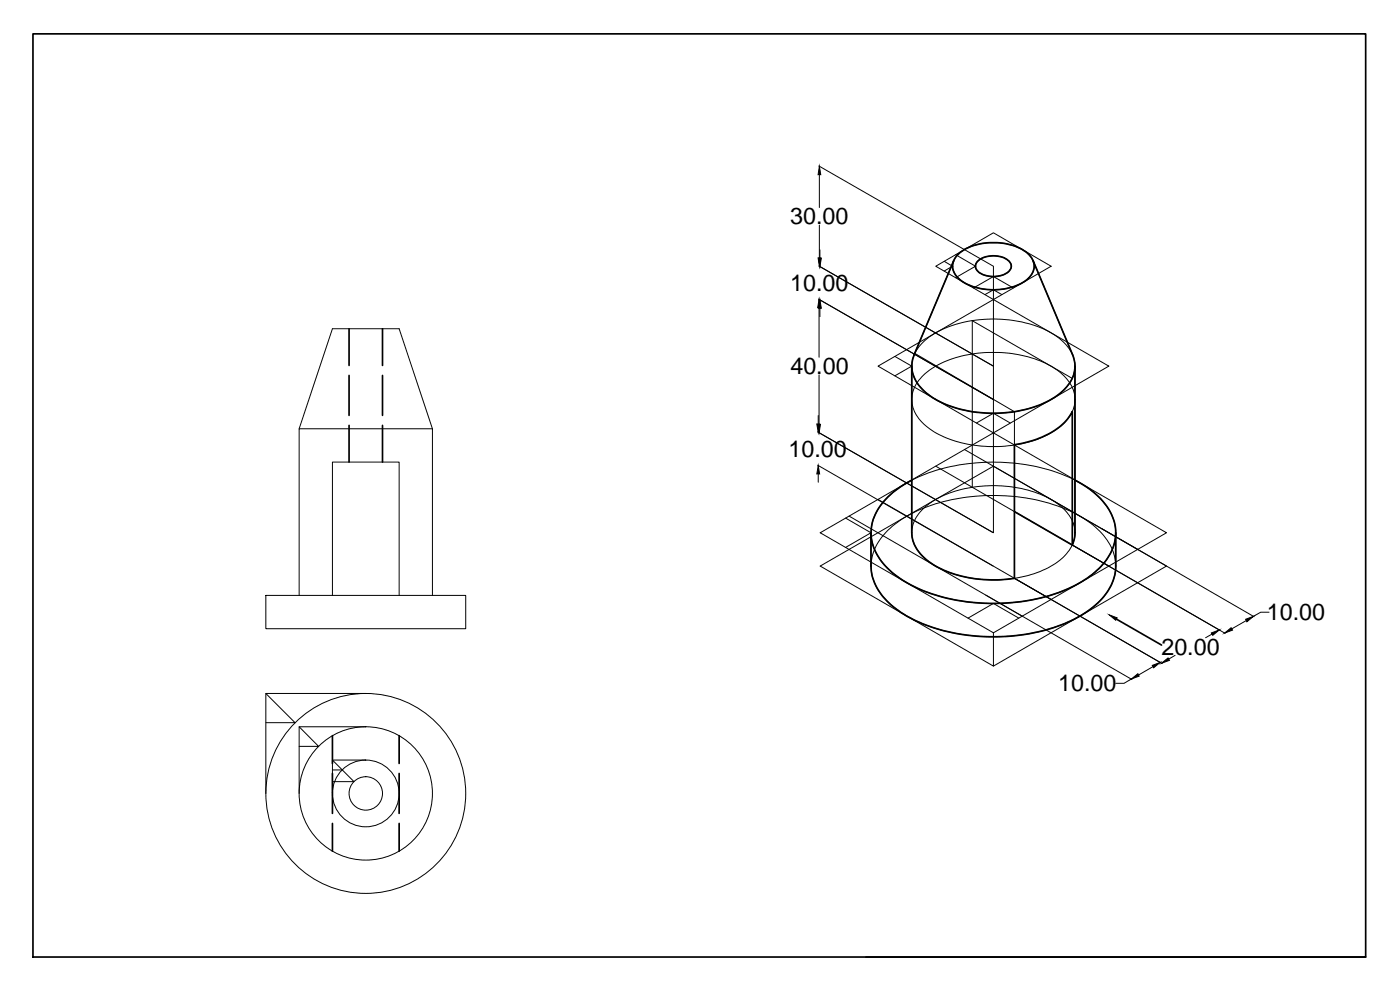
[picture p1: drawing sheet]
<svg xmlns="http://www.w3.org/2000/svg" width="420mm" height="297mm" viewBox="0 0 420 297" stroke-linecap="round" stroke-linejoin="round" font-family="sans-serif">
<defs><g id="words">
<g font-size="7">
<text x="237.2" y="67.4">30.00</text>
<text x="237.1" y="87.5">10.00</text>
<text x="237.2" y="112.3">40.00</text>
<text x="236.6" y="137.2">10.00</text>
<text x="380.2" y="186.1">10.00</text>
<text x="348.6" y="196.5">20.00</text>
<text x="317.6" y="207.5">10.00</text>
</g>
</g></defs>
<!-- layer: Object -->
<path d="M9.9 10.2h400v276.9h-400zM286.2 78.3l-11.9 28.2M287.2 76.6a16.7 16.7 0 0 1 14.2-3.6 11.1 11.1 0 0 1 8.6 5.2 5.2 5.2 0 0 1-2.6 6.3 18.3 18.3 0 0 1-19.4-.7 4.7 4.7 0 0 1-.8-7.2zM293.3 78.5a7.5 7.5 0 0 1 9.7 0 2.2 2.2 0 0 1-1.2 3.6 7.8 7.8 0 0 1-8.5-.9 2 2 0 0 1 0-2.7zM310 78.2l11.9 28.3a9.4 9.4 0 0 1-3.1 10.9 30.9 30.9 0 0 1-19.6 6.6 33.2 33.2 0 0 1-21.3-6.1 9.8 9.8 0 0 1-3.8-10.8l.2-.6M273.6 109.9v50a12 12 0 0 0 6.6 9.6 37.7 37.7 0 0 0 24.2 4v-40.1M322.6 109.9v50.5l-.8 3.1-17.4-10M304.4 133.4a26 26 0 0 0 16-7.7l1.4-2.2v40M261.4 159.9v9.9a16.8 16.8 0 0 0 8.2 13.4 50.4 50.4 0 0 0 29.8 7.9 49.1 49.1 0 0 0 28-8.4 16.7 16.7 0 0 0 7.4-12.9v-9.9M273.7 144.1a21.8 21.8 0 0 0-11.8 12.4 14.3 14.3 0 0 0 5.1 14.6 42.8 42.8 0 0 0 24.2 9.6 55.8 55.8 0 0 0 33.4-6.1 20 20 0 0 0 10-12.3 14.7 14.7 0 0 0-5.5-13.8 29.6 29.6 0 0 0-6.5-4.4M335.1 185.8l13.5 7.7M259.9 287.1h150" fill="none" stroke="#000" stroke-width=".51"/>
<!-- layer: Construction -->
<g fill="none" stroke="#000" stroke-width=".3">
<path d="M245.7 49.8l52.4 30M245.9 52.4v9.9M245.7 79.8l52.4 30M245.9 67.5v9.9M246.1 75v2.5M280.8 79.9l17.3-10 17.4 10-17.4 10zM283.4 78.4l2.5 1.5-2.5 1.4M286.2 78.3l-11.9 28.2M286.8 76.4l6 3.5-6 3.4M287.2 76.6a16.7 16.7 0 0 1 14.2-3.6 11.1 11.1 0 0 1 8.6 5.2 5.2 5.2 0 0 1-2.6 6.3 18.3 18.3 0 0 1-19.4-.7 4.7 4.7 0 0 1-.8-7.2zM293.3 78.5a7.5 7.5 0 0 1 9.7 0 2.2 2.2 0 0 1-1.2 3.6 7.8 7.8 0 0 1-8.5-.9 2 2 0 0 1 0-2.7zM298.1 79.9v80"/>
<path d="M310.1 78.3l11.8 28.2M245.6 89.7l52.5 30.1M245.8 92.3v14.9M246.1 92.5v2.5M292.2 86.4l5.9-3.4 6 3.4M295.6 88.4l2.5-1.4 2.6 1.4M245.8 112.5v14.8M263.5 109.9l34.6-20 34.7 20-34.7 20zM268.5 106.9l5.1 3-5.1 2.9M273.6 109.9v48.9M274.6 106l29.8 17.5v50M276.7 103a27.6 27.6 0 0 1 16.9-7 35.3 35.3 0 0 1 23.7 5.1 10.5 10.5 0 0 1 5.1 10.5 14.6 14.6 0 0 1-8.7 9.2 38.7 38.7 0 0 1-32.7-.9 12.5 12.5 0 0 1-7.3-9.5 9.5 9.5 0 0 1 3-7.4z"/>
<path d="M276.7 113a29 29 0 0 1 18.9-7.2 35.1 35.1 0 0 1 21.7 5.3 10.5 10.5 0 0 1 5.1 10.6 14.4 14.4 0 0 1-8.7 9.1 38.3 38.3 0 0 1-33.4-1.3 12.1 12.1 0 0 1-6.7-9.7 9.8 9.8 0 0 1 3.1-6.8zM321.8 113.5l-30-17.3v50M322.6 109.9v50M89.8 128.7l10-30.1h20l10 30.1M245.4 129.6l52.7 30.2M245.4 139.6l52.7 30.2M245.6 124.7v2.5M280.8 139.9l86.9 50.1M289.5 134.9l51.9 29.9M293.1 126.9l5-2.9 5.1 2.9M245.6 142.2v2.5M246.2 159.9l51.9-30 52 30-52 30z"/>
<path d="M253.8 155.4l7.6 4.5-7.6 4.4M254.8 154.9l52 30M261.4 159.9v9.9M263.5 149.9l85.3 49.2M266.5 149.1a42.4 42.4 0 0 1 23.8-10 55.7 55.7 0 0 1 34.6 6.2 19.3 19.3 0 0 1 9.7 12.4 14.8 14.8 0 0 1-5.9 13.8 43.1 43.1 0 0 1-23.4 9.1 55.9 55.9 0 0 1-33.4-5.9 20 20 0 0 1-10.2-12.3 14.3 14.3 0 0 1 4.8-13.3zM266.5 159.1a40.2 40.2 0 0 1 21.4-9.6 56.9 56.9 0 0 1 36.1 5.3 19.6 19.6 0 0 1 10.6 12.9 14.7 14.7 0 0 1-5.9 13.8 44.3 44.3 0 0 1-24.6 9.3 55.7 55.7 0 0 1-32.2-6.1 20 20 0 0 1-10.2-12.3 14.3 14.3 0 0 1 4.8-13.3zM276.7 153a29 29 0 0 1 18.9-7.2 35.1 35.1 0 0 1 21.7 5.3 10.5 10.5 0 0 1 5.1 10.6 14.6 14.6 0 0 1-8.7 9.1 38.7 38.7 0 0 1-33.4-1.3 12.1 12.1 0 0 1-6.7-9.6 9.8 9.8 0 0 1 3.1-6.9zM330.5 158.5l45.9 26.5M334.8 159.9v9.9M79.8 178.6h60v10h-60zM89.8 178.6v-49.9h40v49.9M99.8 178.6v-40h20v40"/>
<path d="M295.9 178.6l43.8 25.3M290.5 185.5l7.6-4.4 7.7 4.4M298.1 189.9v10l-51.9-30.1 51.9-29.9 52 29.9-52 30.1M352.7 196.6l-1.9 1.1M363.8 190.2l-2 1.1M374 186.2l-4.3 2.5M380.9 183.7h-2.5l-2.2 1.2M79.8 208.1l8.7 8.7h-8.7M89.8 218.1l5.8 5.8h-5.8M109.8 208.1h-30v30M109.8 218.1h-20v20M339.5 203.8l-2.2 1.2h-2.5"/>
<path d="M346 200l-4.3 2.5M99.8 228l6.4 6.5h-6.4M99.8 231h2.9M109.8 228h-10v10.1"/>
<circle cx="109.8" cy="238.1" r="30"/>
<circle cx="109.8" cy="238.1" r="10"/>
<circle cx="109.8" cy="238.1" r="20"/>
<circle cx="109.8" cy="238.1" r="5"/>
</g>
<!-- layer: Hidden -->
<path d="M104.8 98.6v11M114.8 98.6v11M104.8 112.6v12M114.8 112.6v12M104.8 127.6v11M114.8 127.6v11M99.8 220.7v8.4M99.8 232.1v12M119.8 220.7v8.4M119.8 232.1v12M99.8 247.1v8.3M119.8 247.1v8.3" fill="none" stroke="#000" stroke-width=".51"/>
<!-- layer: Object -->
<path d="M332.9 184.5l2.4 .9-.5 .7z" fill="#000" stroke="#000" stroke-width=".3"/>
<!-- layer: Construction -->
<g fill="#000" stroke="#000" stroke-width=".3">
<path d="M245.9 49.9l.4 2.5h-.8zM245.5 77.4h.8l-.4 2.5zM245.6 77.5h.9l-.4 2.5zM245.8 89.8l.4 2.5h-.8zM246.1 90l.4 2.5h-.9zM245.1 127.2h.9l-.4 2.5zM245.4 127.3h.8l-.4 2.5zM245.6 139.7l.4 2.5h-.9zM345.8 199.6l2.4-.8-2 1.6zM348.6 199l1.9-1.6 .5 .7zM363.5 189.9l2.4-.9-1.9 1.6zM367.5 189.9l2-1.6 .4 .8z"/>
<path d="M373.8 185.8l2.4-.9-2 1.7zM339.5 203.8l2-1.7 .4 .8z"/>
</g>
<use href="#words"/>
</svg>
